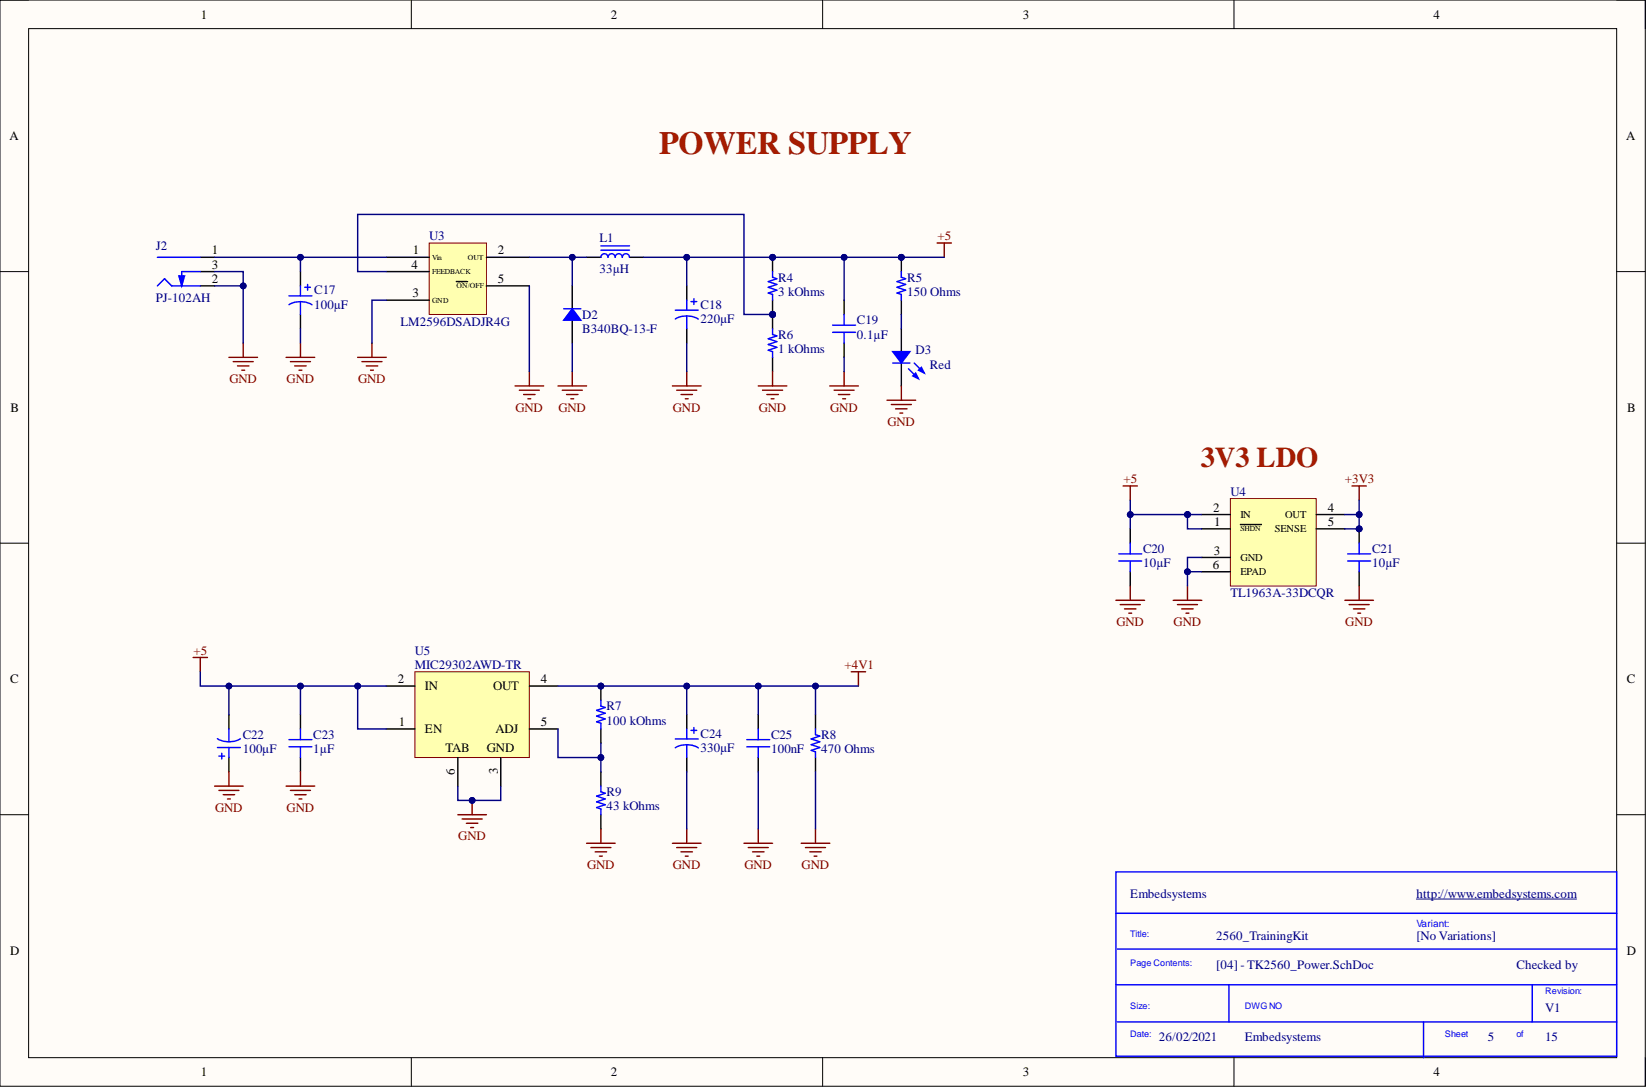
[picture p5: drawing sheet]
<svg xmlns="http://www.w3.org/2000/svg" width="292mm" height="193mm" viewBox="0 0 292 193" stroke-linecap="round" stroke-linejoin="round" font-family="sans-serif">
<defs><g id="words">
<text font-size="5.7" fill="#a61c00" x="116.9" y="27.3">POWER SUPPLY</text>
<text font-size="5.1" fill="#a61c00" x="213" y="82.8">3V3 LDO</text>
<g font-size="2.3">
<text x="35.6" y="3.3">1</text>
<text x="108.3" y="3.3">2</text>
<text x="181.4" y="3.3">3</text>
<text x="254.2" y="3.3">4</text>
<text x="1.7" y="24.8">A</text>
<text x="288.4" y="24.8">A</text>
<text x="37.6" y="45.1">1</text>
<text x="37.6" y="47.7">3</text>
<text x="73" y="47.7">4</text>
<text x="73.2" y="45.1">1</text>
<text x="88.3" y="45.1">2</text>
<text x="37.6" y="50.2">2</text>
<text x="73.2" y="52.7">3</text>
<text x="88.3" y="50.2">5</text>
<text x="1.9" y="73">B</text>
<text x="288.6" y="73">B</text>
<text x="215.2" y="90.8">2</text>
<text x="215.3" y="93.3">1</text>
<text x="235.5" y="93.3">5</text>
<text x="235.5" y="90.8">4</text>
<text x="215.1" y="100.9">6</text>
<text x="215.3" y="98.4">3</text>
<text x="1.8" y="121.2">C</text>
<text x="70.5" y="121.2">2</text>
<text x="75.4" y="122.4">IN</text>
<text x="87.5" y="122.4">OUT</text>
<text x="95.9" y="121.2">4</text>
<text x="288.5" y="121.2">C</text>
<text x="70.7" y="128.8">1</text>
<text x="75.4" y="130">EN</text>
<text x="87.9" y="130">ADJ</text>
<text x="95.9" y="128.8">5</text>
<text x="79" y="133.3">TAB</text>
<text x="80.7" y="137.4" transform="rotate(-90 80.7 137.4)">6</text>
<text x="86.4" y="133.3">GND</text>
<text x="88.3" y="137.3" transform="rotate(-90 88.3 137.3)">3</text>
<text x="1.8" y="169.3">D</text>
<text x="288.5" y="169.3">D</text>
<text x="35.6" y="190.9">1</text>
<text x="108.3" y="190.9">2</text>
<text x="181.4" y="190.9">3</text>
<text x="254.2" y="190.9">4</text>
</g>
<g font-size="2.3" fill="#000080">
<text x="27.7" y="44.4">J2</text>
<text x="76.1" y="42.6">U3</text>
<text x="106.3" y="42.8">L1</text>
<text x="27.7" y="53.5">PJ-102AH</text>
<text x="55.7" y="52.2">C17</text>
<text x="106.3" y="48.4">33µH</text>
<text x="138" y="52.5">3 kOhms</text>
<text x="138" y="49.9">R4</text>
<text x="160.9" y="52.5">150 Ohms</text>
<text x="160.9" y="49.9">R5</text>
<text x="55.7" y="54.8">100µF</text>
<text x="71" y="57.8">LM2596DSADJR4G</text>
<text x="103.3" y="56.5">D2</text>
<text x="103.3" y="59.1">B340BQ-13-F</text>
<text x="124.2" y="54.8">C18</text>
<text x="124.2" y="57.3">220µF</text>
<text x="152" y="57.5">C19</text>
<text x="138" y="62.6">1 kOhms</text>
<text x="138" y="60.1">R6</text>
<text x="152" y="60.1">0.1µF</text>
<text x="162.4" y="62.9">D3</text>
<text x="164.9" y="65.4">Red</text>
<text x="218.2" y="88">U4</text>
<text x="202.7" y="100.6">10µF</text>
<text x="202.7" y="98.1">C20</text>
<text x="243.3" y="100.6">10µF</text>
<text x="243.3" y="98.1">C21</text>
<text x="218.2" y="106">TL1963A-33DCQR</text>
<text x="73.6" y="116.1">U5</text>
<text x="73.6" y="118.6">MIC29302AWD-TR</text>
<text x="107.6" y="126">R7</text>
<text x="43.1" y="131.1">C22</text>
<text x="55.6" y="131.1">C23</text>
<text x="107.6" y="128.5">100 kOhms</text>
<text x="124.2" y="130.8">C24</text>
<text x="136.8" y="131.1">C25</text>
<text x="145.6" y="131.1">R8</text>
<text x="43.1" y="133.6">100µF</text>
<text x="55.6" y="133.6">1µF</text>
<text x="124.2" y="133.3">330µF</text>
<text x="136.8" y="133.6">100nF</text>
<text x="145.6" y="133.6">470 Ohms</text>
<text x="107.6" y="143.7">43 kOhms</text>
<text x="107.6" y="141.2">R9</text>
<text x="200.5" y="159.2">Embedsystems</text>
<text x="251.2" y="159.2">http://www.embedsystems.com</text>
<text x="215.7" y="166.8">2560_TrainingKit</text>
<text x="251.2" y="166.8">[No Variations]</text>
<text x="215.7" y="171.9">[04] - TK2560_Power.SchDoc</text>
<text x="269" y="171.9">Checked by</text>
<text x="274" y="179.5">V1</text>
<text x="205.5" y="184.5">26/02/2021</text>
<text x="220.7" y="184.5">Embedsystems</text>
<text x="263.9" y="184.5">5</text>
<text x="274" y="184.5">15</text>
</g>
<g font-size="2.3" fill="#800000">
<text x="166.3" y="42.6">+5</text>
<text x="40.7" y="67.9">GND</text>
<text x="50.8" y="67.9">GND</text>
<text x="63.5" y="67.9">GND</text>
<text x="91.4" y="73">GND</text>
<text x="99" y="73">GND</text>
<text x="119.3" y="73">GND</text>
<text x="134.6" y="73">GND</text>
<text x="147.3" y="73">GND</text>
<text x="157.4" y="75.5">GND</text>
<text x="199.3" y="85.7">+5</text>
<text x="238.5" y="85.7">+3V3</text>
<text x="198" y="111">GND</text>
<text x="208.1" y="111">GND</text>
<text x="238.6" y="111">GND</text>
<text x="34.3" y="116.1">+5</text>
<text x="149.8" y="118.6">+4V1</text>
<text x="38.1" y="144">GND</text>
<text x="50.8" y="144">GND</text>
<text x="81.3" y="149.1">GND</text>
<text x="104.1" y="154.1">GND</text>
<text x="119.3" y="154.1">GND</text>
<text x="132" y="154.1">GND</text>
<text x="142.2" y="154.1">GND</text>
</g>
<g font-size="1.9">
<text x="220" y="91.9">IN</text>
<text x="226.1" y="94.4">SENSE</text>
<text x="227.9" y="91.9">OUT</text>
<text x="220" y="99.5">GND</text>
<text x="220" y="102">EPAD</text>
</g>
<text font-size="1.8" fill="#00f" x="251.2" y="164.4">Variant:</text>
<g font-size="1.6" fill="#00f">
<text x="200.5" y="166.2">Title:</text>
<text x="200.5" y="171.3">Page Contents:</text>
<text x="200.5" y="178.9">Size:</text>
<text x="220.7" y="178.9">DWGNO</text>
<text x="274" y="176.4">Revision:</text>
<text x="200.5" y="184">Date:</text>
<text x="256.3" y="184">Sheet</text>
<text x="269" y="184">of</text>
</g>
<g font-size="1.4">
<text x="76.6" y="46.1">Vin</text>
<text x="83" y="46.1">OUT</text>
<text x="76.6" y="53.7">GND</text>
<text x="76.6" y="48.6">FEEDBACK</text>
<text x="80.9" y="51.1">ON/OFF</text>
<text x="220" y="94.2">SHDN</text>
</g>
</g></defs>
<path d="M0 0h291.8v192.7h-291.8z" fill-rule="evenodd" fill="#fffcf8"/>
<path d="M0 0h291.8v192.7h-291.8z" fill="none" stroke="#000" stroke-width=".18"/>
<path d="M5.1 5.1h281.6v182.5h-281.6z" fill-rule="evenodd" fill="#fffcf8"/>
<g fill="none" stroke="#000" stroke-width=".18">
<path d="M0 0h5.1M5.1 5.1h281.6v182.5h-281.6zM72.9 0v5.1M145.9 0v5.1M218.8 0v5.1M286.7 0h5.1v5.1M0 48.2h5.1M286.7 48.2h5.1M0 96.3h5.1M286.7 96.3h5.1M0 144.5h5.1M286.7 144.5h5.1"/>
<path d="M72.9 187.6v5.1M145.9 187.6v5.1M218.8 187.6v5.1M291.8 187.6v5.1"/>
</g>
<path d="M197.9 154.6h88.8v32.7h-88.8zM197.9 162h88.8M197.9 174.7h88.8M198.2 168.3h88.5M218 174.7v6.6M271.8 174.7v6.6M198.2 181.3h88.5M252.5 181.3v6.3" fill="none" stroke="#00f" stroke-width=".25"/>
<path d="M251.2 159.5h28.4" fill="none" stroke="#000080" stroke-width=".18"/>
<path d="M218.2 88.4h15.2v15.5h-15.2z" fill-rule="evenodd" fill="#ffffb0"/>
<path d="M218.2 88.4h15.2v15.5h-15.2z" fill="none" stroke="#800000" stroke-width=".18"/>
<path d="M200.5 93.8v2.5M213.1 93.8h5.1M213.1 91.3h5.1M213.1 98.9h5.1M220 93h3.7M233.4 93.8h5.1M233.4 91.3h5.1M200.5 101.4v2.5M213.1 101.4h5.1" fill="none" stroke="#000" stroke-width=".25"/>
<path d="M198.4 98.2h4.1M198.4 99.5h4.1M200.5 96.3v1.9M200.5 99.5v1.9" fill="none" stroke="#00f" stroke-width=".25"/>
<path d="M197.9 106.5h5.1M198.7 107.2h3.5M199.4 108h2.1M200.2 108.8h.5M200.5 103.9v2.6M208.1 106.5h5M208.8 107.2h3.6M209.6 108h2M210.3 108.8h.6M210.6 103.9v2.6" fill="none" stroke="#800000" stroke-width=".25"/>
<circle cx="241" cy="93.8" r=".51" fill="#000080"/>
<circle cx="241" cy="93.8" r=".51" fill="none" stroke="#000080" stroke-width=".18"/>
<path d="M241 93.8v2.5M241 101.4v2.5" fill="none" stroke="#000" stroke-width=".25"/>
<circle cx="241" cy="93.8" r=".51" fill="#000080"/>
<circle cx="241" cy="93.8" r=".51" fill="none" stroke="#000080" stroke-width=".18"/>
<path d="M239 98.2h4.1M239 99.5h4.1M241 96.3v1.9M241 99.5v1.9" fill="none" stroke="#00f" stroke-width=".25"/>
<path d="M199.2 86.2h2.5M200.5 86.2v2.5M239.8 86.2h2.5M241 86.2v2.5M238.5 106.5h5.1M239.3 107.2h3.5M240 108h2.1M240.8 108.8h.5M241 103.9v2.6" fill="none" stroke="#800000" stroke-width=".25"/>
<path d="M76.1 43.1h10.2v12.7h-10.2z" fill-rule="evenodd" fill="#ffffb0"/>
<path d="M76.1 43.1h10.2v12.7h-10.2z" fill="none" stroke="#800000" stroke-width=".18"/>
<path d="M35.5 45.6h2.6M35.5 48.2h2.6M35.5 50.7h2.6M68.5 45.6h7.6M68.5 53.2h7.6M68.5 48.2h7.6M80.9 49.9h2M86.3 45.6h7.6M86.3 50.7h7.6" fill="none" stroke="#000" stroke-width=".25"/>
<path d="M27.9 50.7l1.3-1.3 1.2 1.3h5.1M27.9 45.6h7.6M35.5 48.2h-3.3v2.5" fill="none" stroke="#00f" stroke-width=".25"/>
<path d="M31.7 48.9h1l-.5 1.8z" fill="#00f"/>
<g fill="none" stroke="#00f" stroke-width=".25">
<path d="M31.7 48.9h1l-.5 1.8zM51.3 54a4 4 0 0 1 4 .1M51.3 52.5h4M53.3 50.7v1.8M53.3 53.5v2.3M54 51h1.1M54.6 50.5v1M100 54.8h3M119.8 56.6a4 4 0 0 1 4 0M119.8 55h4M121.8 53.2v1.8M121.8 56v2.3"/>
<path d="M122.6 53.5h1M123.1 53v1"/>
</g>
<g fill="none" stroke="#800000" stroke-width=".25">
<path d="M40.6 63.4h5.1M41.4 64.1h3.5M42.1 64.9h2M42.9 65.7h.5M43.1 60.8v2.6M50.7 63.4h5.1M51.5 64.1h3.6M52.3 64.9h2M53 65.7h.5M53.3 60.8v2.6M63.4 63.4h5.1M64.2 64.1h3.5"/>
<path d="M65 64.9h2M65.7 65.7h.5M66 60.8v2.6"/>
</g>
<path d="M53.3 48.2v2.5M53.3 55.8v2.5M101.5 50.7v4.1M101.5 56.8v4M121.8 50.7v2.5M121.8 58.3v2.5" fill="none" stroke="#000" stroke-width=".25"/>
<path d="M101.5 54.8l1.5 2h-3z" fill="#00f"/>
<path d="M101.5 54.8l1.5 2h-3zM106.6 45.6a.63 .63 0 0 1 .6-.6 .63 .63 0 0 1 .6 .6 .63 .63 0 0 1 .7-.6 .63 .63 0 0 1 .6 .6 .63 .63 0 0 1 .6-.6 .63 .63 0 0 1 .7 .6 .63 .63 0 0 1 .6-.6 .63 .63 0 0 1 .6 .6M106.6 44.4h5M106.6 43.6h5" fill="none" stroke="#00f" stroke-width=".25"/>
<path d="M104 45.6h2.6M111.6 45.6h2.6" fill="none" stroke="#000" stroke-width=".25"/>
<circle cx="137" cy="45.6" r=".51" fill="#000080"/>
<circle cx="137" cy="45.6" r=".51" fill="none" stroke="#000080" stroke-width=".18"/>
<circle cx="137" cy="55.8" r=".51" fill="#000080"/>
<circle cx="137" cy="55.8" r=".51" fill="none" stroke="#000080" stroke-width=".18"/>
<path d="M137 45.6v2.6" fill="none" stroke="#000" stroke-width=".25"/>
<circle cx="137" cy="45.6" r=".51" fill="#000080"/>
<circle cx="137" cy="45.6" r=".51" fill="none" stroke="#000080" stroke-width=".18"/>
<path d="M137 53.2v2.6" fill="none" stroke="#000" stroke-width=".25"/>
<circle cx="137" cy="55.8" r=".51" fill="#000080"/>
<circle cx="137" cy="55.8" r=".51" fill="none" stroke="#000080" stroke-width=".18"/>
<path d="M137 48.2v1l.8 .2-1.5 .5 1.5 .6-1.5 .5 1.5 .5-1.5 .5 .7 .2v1" fill="none" stroke="#00f" stroke-width=".25"/>
<circle cx="137" cy="55.8" r=".51" fill="#000080"/>
<circle cx="137" cy="55.8" r=".51" fill="none" stroke="#000080" stroke-width=".18"/>
<path d="M137 55.8v2.5" fill="none" stroke="#000" stroke-width=".25"/>
<circle cx="137" cy="55.8" r=".51" fill="#000080"/>
<circle cx="137" cy="55.8" r=".51" fill="none" stroke="#000080" stroke-width=".18"/>
<path d="M149.7 53.2v2.6M159.9 58.3v4.1M137 63.4v2.5M149.7 60.8v2.6M159.9 64.4v4" fill="none" stroke="#000" stroke-width=".25"/>
<path d="M137 58.3v1l.8 .3-1.5 .5 1.5 .5-1.5 .5 1.5 .5-1.5 .5 .7 .3v1M147.7 57.7h4M147.7 58.9h4M149.7 55.8v1.9M149.7 58.9v1.9M158.3 64.4h3.1" fill="none" stroke="#00f" stroke-width=".25"/>
<g fill="none" stroke="#800000" stroke-width=".25">
<path d="M166.2 43.1h2.5M167.5 43.1v2.5M91.3 68.4h5.1M92.1 69.2h3.6M92.9 70h2M93.6 70.7h.5M93.9 65.9v2.5M99 68.4h5M99.7 69.2h3.6M100.5 70h2M101.2 70.7h.5M101.5 65.9v2.5"/>
<path d="M119.3 68.4h5M120 69.2h3.6M120.8 70h2M121.5 70.7h.5M121.8 65.9v2.5M134.5 68.4h5.1M135.2 69.2h3.6M136 70h2M136.8 70.7h.5M137 65.9v2.5M147.2 68.4h5M147.9 69.2h3.6"/>
<path d="M148.7 70h2M149.5 70.7h.5M149.7 65.9v2.5"/>
</g>
<path d="M158.3 62.4h3.1l-1.5 2z" fill="#00f"/>
<path d="M158.3 62.4h3.1l-1.5 2zM162.1 64.4l1.3 1.3" fill="none" stroke="#00f" stroke-width=".25"/>
<path d="M162.9 65.7l.5-.5 .5 1z" fill="#00f"/>
<path d="M161.1 65.4l1.5 1.5M162.9 65.7l.5-.5 .5 1z" fill="none" stroke="#00f" stroke-width=".25"/>
<path d="M161.9 66.7l.5-.5 .5 1z" fill="#00f"/>
<path d="M161.9 66.7l.5-.5 .5 1z" fill="none" stroke="#00f" stroke-width=".25"/>
<circle cx="159.9" cy="45.6" r=".51" fill="#000080"/>
<circle cx="159.9" cy="45.6" r=".51" fill="none" stroke="#000080" stroke-width=".18"/>
<path d="M159.9 45.6v2.6" fill="none" stroke="#000" stroke-width=".25"/>
<circle cx="159.9" cy="45.6" r=".51" fill="#000080"/>
<circle cx="159.9" cy="45.6" r=".51" fill="none" stroke="#000080" stroke-width=".18"/>
<path d="M159.9 53.2v2.6" fill="none" stroke="#000" stroke-width=".25"/>
<path d="M159.9 48.2v1l.7 .2-1.5 .5 1.5 .6-1.5 .5 1.5 .5-1.5 .5 .8 .2v1" fill="none" stroke="#00f" stroke-width=".25"/>
<path d="M157.3 71h5.1M158.1 71.7h3.5M158.8 72.5h2.1M159.6 73.3h.5M159.9 68.4v2.6" fill="none" stroke="#800000" stroke-width=".25"/>
<path d="M73.6 119.1h20.3v15.3h-20.3z" fill-rule="evenodd" fill="#ffffb0"/>
<path d="M73.6 119.1h20.3v15.3h-20.3z" fill="none" stroke="#800000" stroke-width=".18"/>
<path d="M68.5 129.3h5.1M68.5 121.7h5.1M81.2 134.4v5M88.8 134.4v5M93.9 129.3h5.1M93.9 121.7h5.1" fill="none" stroke="#000" stroke-width=".25"/>
<path d="M81.2 144.5h5.1M82 145.3h3.5M82.7 146h2M83.5 146.8h.5M83.7 142v2.5" fill="none" stroke="#800000" stroke-width=".25"/>
<circle cx="83.7" cy="142" r=".51" fill="#000080"/>
<circle cx="83.7" cy="142" r=".51" fill="none" stroke="#000080" stroke-width=".18"/>
<path d="M40.6 126.8v2.5M40.6 134.4v2.5M53.3 126.8v2.5M53.3 134.4v2.5M121.8 126.8v2.5M121.8 134.4v2.5M134.5 126.8v2.5M134.5 134.4v2.5" fill="none" stroke="#000" stroke-width=".25"/>
<g fill="none" stroke="#00f" stroke-width=".25">
<path d="M38.6 131a4 4 0 0 0 4 0M38.6 132.6h4M38.8 134.1h1M39.3 133.6v1M40.6 129.3v2.3M40.6 132.6v1.8M51.3 131.2h4M51.3 132.5h4M53.3 129.3v1.9M53.3 132.5v1.9M119.8 132.6a4 4 0 0 1 4 0M119.8 131.1h4"/>
<path d="M121.8 129.3v1.8M121.8 132.1v2.3M122.6 129.5h1M123.1 129v1M132.4 131.2h4.1M132.4 132.5h4.1M134.5 129.3v1.9M134.5 132.5v1.9"/>
</g>
<circle cx="106.6" cy="121.7" r=".51" fill="#000080"/>
<circle cx="106.6" cy="121.7" r=".51" fill="none" stroke="#000080" stroke-width=".18"/>
<path d="M106.6 121.7v2.5" fill="none" stroke="#000" stroke-width=".25"/>
<circle cx="106.6" cy="121.7" r=".51" fill="#000080"/>
<circle cx="106.6" cy="121.7" r=".51" fill="none" stroke="#000080" stroke-width=".18"/>
<path d="M106.6 129.3v2.5M106.6 136.9v2.5M144.6 126.8v2.5M144.6 134.4v2.5M106.6 144.5v2.5" fill="none" stroke="#000" stroke-width=".25"/>
<path d="M106.6 124.2v1l.7 .3-1.5 .5 1.5 .5-1.5 .5 1.5 .5-1.5 .5 .8 .3v1M106.6 139.4v1l.7 .3-1.5 .5 1.5 .5-1.5 .5 1.5 .5-1.5 .5 .8 .3v1M144.6 129.3v1l.8 .3-1.5 .5 1.5 .5-1.5 .5 1.5 .5-1.5 .5 .7 .2v1.1" fill="none" stroke="#00f" stroke-width=".25"/>
<g fill="none" stroke="#800000" stroke-width=".25">
<path d="M34.3 116.6h2.5M35.5 116.6v2.5M151 119.1h2.5M152.2 119.1v2.6M38.1 139.4h5M40.6 136.9v2.5M50.7 139.4h5.1M53.3 136.9v2.5M38.8 140.2h3.6M39.6 140.9h2M40.3 141.7h.6M51.5 140.2h3.6"/>
<path d="M52.3 140.9h2M53 141.7h.5M104 149.6h5.1M104.8 150.3h3.5M105.6 151.1h2M106.3 151.8h.5M106.6 147v2.6M119.3 149.6h5M120 150.3h3.6M120.8 151.1h2M121.5 151.8h.5M121.8 147v2.6"/>
<path d="M131.9 149.6h5.1M132.7 150.3h3.6M133.5 151.1h2M134.2 151.8h.5M134.5 147v2.6M142.1 149.6h5.1M142.9 150.3h3.5M143.6 151.1h2M144.4 151.8h.5M144.6 147v2.6"/>
</g>
<path d="M200.5 88.7v2.6" fill="none" stroke="#000080" stroke-width=".25"/>
<circle cx="200.5" cy="91.3" r=".51" fill="#000080"/>
<circle cx="200.5" cy="91.3" r=".51" fill="none" stroke="#000080" stroke-width=".18"/>
<path d="M35.5 119.1v2.6h5.1" fill="none" stroke="#000080" stroke-width=".25"/>
<circle cx="40.6" cy="121.7" r=".51" fill="#000080"/>
<circle cx="40.6" cy="121.7" r=".51" fill="none" stroke="#000080" stroke-width=".18"/>
<path d="M38.1 50.7h5" fill="none" stroke="#000080" stroke-width=".25"/>
<circle cx="43.1" cy="50.7" r=".51" fill="#000080"/>
<circle cx="43.1" cy="50.7" r=".51" fill="none" stroke="#000080" stroke-width=".18"/>
<path d="M38.1 48.2h5v12.6" fill="none" stroke="#000080" stroke-width=".25"/>
<circle cx="43.1" cy="50.7" r=".51" fill="#000080"/>
<circle cx="43.1" cy="50.7" r=".51" fill="none" stroke="#000080" stroke-width=".18"/>
<path d="M38.1 45.6h30.4" fill="none" stroke="#000080" stroke-width=".25"/>
<circle cx="53.3" cy="45.6" r=".51" fill="#000080"/>
<circle cx="53.3" cy="45.6" r=".51" fill="none" stroke="#000080" stroke-width=".18"/>
<path d="M68.5 121.7h-27.9v5.1" fill="none" stroke="#000080" stroke-width=".25"/>
<circle cx="63.4" cy="121.7" r=".51" fill="#000080"/>
<circle cx="63.4" cy="121.7" r=".51" fill="none" stroke="#000080" stroke-width=".18"/>
<circle cx="53.3" cy="121.7" r=".51" fill="#000080"/>
<circle cx="53.3" cy="121.7" r=".51" fill="none" stroke="#000080" stroke-width=".18"/>
<circle cx="40.6" cy="121.7" r=".51" fill="#000080"/>
<circle cx="40.6" cy="121.7" r=".51" fill="none" stroke="#000080" stroke-width=".18"/>
<path d="M63.4 121.7v7.6h5.1" fill="none" stroke="#000080" stroke-width=".25"/>
<circle cx="63.4" cy="121.7" r=".51" fill="#000080"/>
<circle cx="63.4" cy="121.7" r=".51" fill="none" stroke="#000080" stroke-width=".18"/>
<path d="M68.5 48.2h-5.1v-10.2h68.5v17.8h5.1" fill="none" stroke="#000080" stroke-width=".25"/>
<circle cx="137" cy="55.8" r=".51" fill="#000080"/>
<circle cx="137" cy="55.8" r=".51" fill="none" stroke="#000080" stroke-width=".18"/>
<path d="M68.5 53.2h-2.5v7.6M81.2 139.4v2.6h7.6v-2.6" fill="none" stroke="#000080" stroke-width=".25"/>
<circle cx="83.7" cy="142" r=".51" fill="#000080"/>
<circle cx="83.7" cy="142" r=".51" fill="none" stroke="#000080" stroke-width=".18"/>
<path d="M93.9 45.6h10.1" fill="none" stroke="#000080" stroke-width=".25"/>
<circle cx="101.5" cy="45.6" r=".51" fill="#000080"/>
<circle cx="101.5" cy="45.6" r=".51" fill="none" stroke="#000080" stroke-width=".18"/>
<path d="M99 129.3v5.1h7.6" fill="none" stroke="#000080" stroke-width=".25"/>
<circle cx="106.6" cy="134.4" r=".51" fill="#000080"/>
<circle cx="106.6" cy="134.4" r=".51" fill="none" stroke="#000080" stroke-width=".18"/>
<path d="M99 121.7h45.6v5.1" fill="none" stroke="#000080" stroke-width=".25"/>
<circle cx="106.6" cy="121.7" r=".51" fill="#000080"/>
<circle cx="106.6" cy="121.7" r=".51" fill="none" stroke="#000080" stroke-width=".18"/>
<circle cx="121.8" cy="121.7" r=".51" fill="#000080"/>
<circle cx="121.8" cy="121.7" r=".51" fill="none" stroke="#000080" stroke-width=".18"/>
<circle cx="134.5" cy="121.7" r=".51" fill="#000080"/>
<circle cx="134.5" cy="121.7" r=".51" fill="none" stroke="#000080" stroke-width=".18"/>
<circle cx="144.6" cy="121.7" r=".51" fill="#000080"/>
<circle cx="144.6" cy="121.7" r=".51" fill="none" stroke="#000080" stroke-width=".18"/>
<path d="M114.2 45.6h7.6v5.1" fill="none" stroke="#000080" stroke-width=".25"/>
<circle cx="121.8" cy="45.6" r=".51" fill="#000080"/>
<circle cx="121.8" cy="45.6" r=".51" fill="none" stroke="#000080" stroke-width=".18"/>
<path d="M121.8 45.6h45.7" fill="none" stroke="#000080" stroke-width=".25"/>
<circle cx="121.8" cy="45.6" r=".51" fill="#000080"/>
<circle cx="121.8" cy="45.6" r=".51" fill="none" stroke="#000080" stroke-width=".18"/>
<circle cx="137" cy="45.6" r=".51" fill="#000080"/>
<circle cx="137" cy="45.6" r=".51" fill="none" stroke="#000080" stroke-width=".18"/>
<circle cx="149.7" cy="45.6" r=".51" fill="#000080"/>
<circle cx="149.7" cy="45.6" r=".51" fill="none" stroke="#000080" stroke-width=".18"/>
<circle cx="159.9" cy="45.6" r=".51" fill="#000080"/>
<circle cx="159.9" cy="45.6" r=".51" fill="none" stroke="#000080" stroke-width=".18"/>
<path d="M144.6 121.7h7.6" fill="none" stroke="#000080" stroke-width=".25"/>
<circle cx="144.6" cy="121.7" r=".51" fill="#000080"/>
<circle cx="144.6" cy="121.7" r=".51" fill="none" stroke="#000080" stroke-width=".18"/>
<path d="M210.6 91.3h-10.1v2.5" fill="none" stroke="#000080" stroke-width=".25"/>
<circle cx="210.6" cy="91.3" r=".51" fill="#000080"/>
<circle cx="210.6" cy="91.3" r=".51" fill="none" stroke="#000080" stroke-width=".18"/>
<circle cx="200.5" cy="91.3" r=".51" fill="#000080"/>
<circle cx="200.5" cy="91.3" r=".51" fill="none" stroke="#000080" stroke-width=".18"/>
<path d="M210.6 101.4h2.5" fill="none" stroke="#000080" stroke-width=".25"/>
<circle cx="210.6" cy="101.4" r=".51" fill="#000080"/>
<circle cx="210.6" cy="101.4" r=".51" fill="none" stroke="#000080" stroke-width=".18"/>
<path d="M213.1 98.9h-2.5v5" fill="none" stroke="#000080" stroke-width=".25"/>
<circle cx="210.6" cy="101.4" r=".51" fill="#000080"/>
<circle cx="210.6" cy="101.4" r=".51" fill="none" stroke="#000080" stroke-width=".18"/>
<path d="M210.6 91.3v2.5h2.5" fill="none" stroke="#000080" stroke-width=".25"/>
<circle cx="210.6" cy="91.3" r=".51" fill="#000080"/>
<circle cx="210.6" cy="91.3" r=".51" fill="none" stroke="#000080" stroke-width=".18"/>
<path d="M210.6 91.3h2.5" fill="none" stroke="#000080" stroke-width=".25"/>
<circle cx="210.6" cy="91.3" r=".51" fill="#000080"/>
<circle cx="210.6" cy="91.3" r=".51" fill="none" stroke="#000080" stroke-width=".18"/>
<path d="M238.5 91.3h2.5v2.5h-2.5" fill="none" stroke="#000080" stroke-width=".25"/>
<circle cx="241" cy="93.8" r=".51" fill="#000080"/>
<circle cx="241" cy="93.8" r=".51" fill="none" stroke="#000080" stroke-width=".18"/>
<circle cx="241" cy="91.3" r=".51" fill="#000080"/>
<circle cx="241" cy="91.3" r=".51" fill="none" stroke="#000080" stroke-width=".18"/>
<path d="M53.3 121.7v5.1" fill="none" stroke="#000080" stroke-width=".25"/>
<circle cx="53.3" cy="121.7" r=".51" fill="#000080"/>
<circle cx="53.3" cy="121.7" r=".51" fill="none" stroke="#000080" stroke-width=".18"/>
<path d="M53.3 45.6v2.6M53.3 58.3v2.5" fill="none" stroke="#000080" stroke-width=".25"/>
<circle cx="53.3" cy="45.6" r=".51" fill="#000080"/>
<circle cx="53.3" cy="45.6" r=".51" fill="none" stroke="#000080" stroke-width=".18"/>
<path d="M93.9 50.7v15.2M101.5 45.6v5.1M101.5 60.8v5.1" fill="none" stroke="#000080" stroke-width=".25"/>
<circle cx="101.5" cy="45.6" r=".51" fill="#000080"/>
<circle cx="101.5" cy="45.6" r=".51" fill="none" stroke="#000080" stroke-width=".18"/>
<path d="M106.6 131.8v5.1" fill="none" stroke="#000080" stroke-width=".25"/>
<circle cx="106.6" cy="134.4" r=".51" fill="#000080"/>
<circle cx="106.6" cy="134.4" r=".51" fill="none" stroke="#000080" stroke-width=".18"/>
<path d="M121.8 121.7v5.1M121.8 136.9v10.1" fill="none" stroke="#000080" stroke-width=".25"/>
<circle cx="121.8" cy="121.7" r=".51" fill="#000080"/>
<circle cx="121.8" cy="121.7" r=".51" fill="none" stroke="#000080" stroke-width=".18"/>
<path d="M121.8 60.8v5.1M134.5 121.7v5.1M134.5 136.9v10.1" fill="none" stroke="#000080" stroke-width=".25"/>
<circle cx="134.5" cy="121.7" r=".51" fill="#000080"/>
<circle cx="134.5" cy="121.7" r=".51" fill="none" stroke="#000080" stroke-width=".18"/>
<path d="M149.7 45.6v7.6M149.7 63.4v2.5M144.6 136.9v10.1" fill="none" stroke="#000080" stroke-width=".25"/>
<circle cx="149.7" cy="45.6" r=".51" fill="#000080"/>
<circle cx="149.7" cy="45.6" r=".51" fill="none" stroke="#000080" stroke-width=".18"/>
<path d="M159.9 55.8v2.5M241 88.7v2.6" fill="none" stroke="#000080" stroke-width=".25"/>
<circle cx="241" cy="91.3" r=".51" fill="#000080"/>
<circle cx="241" cy="91.3" r=".51" fill="none" stroke="#000080" stroke-width=".18"/>
<use href="#words"/>
</svg>
